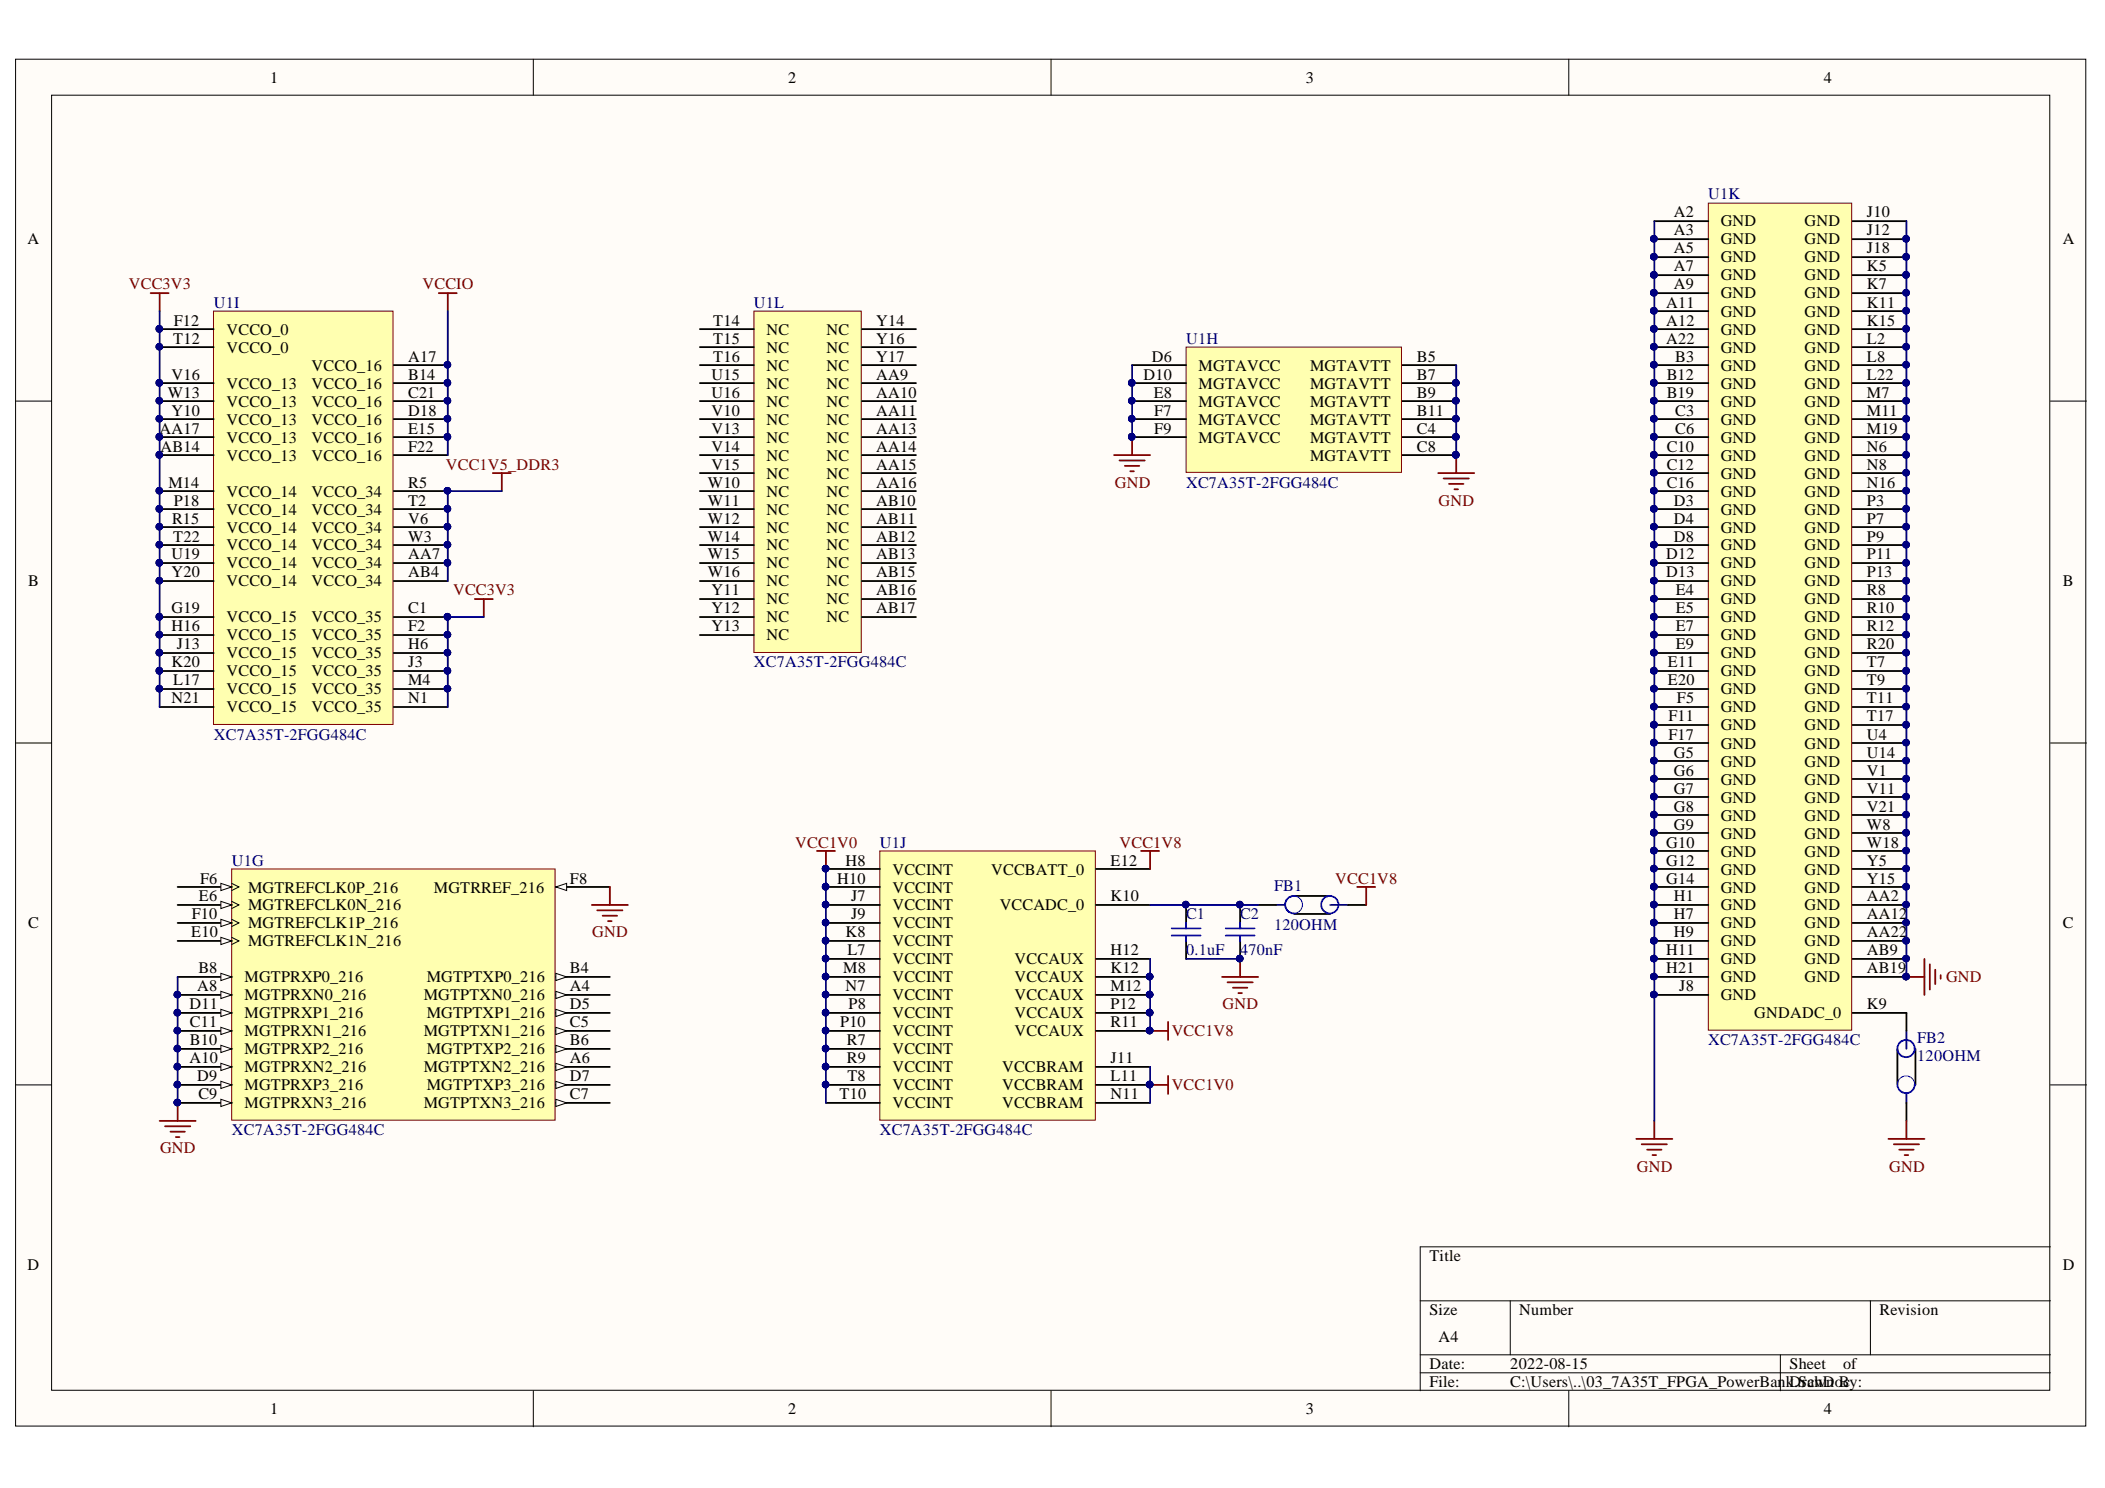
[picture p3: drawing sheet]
<svg xmlns="http://www.w3.org/2000/svg" width="297mm" height="210mm" viewBox="0 0 297 210" stroke-linecap="round" stroke-linejoin="round" font-family="sans-serif">
<defs><g id="words">
<g font-size="2.3">
<text x="38.1" y="11.7">1</text>
<text x="111.2" y="11.7">2</text>
<text x="184.3" y="11.7">3</text>
<text x="257.4" y="11.7">4</text>
<text x="3.9" y="34.5">A</text>
<text x="236.2" y="30.7">A2</text>
<text x="236.2" y="33.2">A3</text>
<text x="236.2" y="35.7">A5</text>
<text x="242.8" y="31.9">GND</text>
<text x="242.8" y="34.5">GND</text>
<text x="254.6" y="31.9">GND</text>
<text x="254.6" y="34.5">GND</text>
<text x="263.4" y="30.7">J10</text>
<text x="263.4" y="33.2">J12</text>
<text x="263.4" y="35.7">J18</text>
<text x="291.1" y="34.5">A</text>
<text x="236.2" y="38.3">A7</text>
<text x="236.2" y="40.8">A9</text>
<text x="242.8" y="37">GND</text>
<text x="242.8" y="39.5">GND</text>
<text x="254.6" y="37">GND</text>
<text x="254.6" y="39.5">GND</text>
<text x="263.4" y="38.3">K5</text>
<text x="263.4" y="40.8">K7</text>
<text x="24.5" y="46">F12</text>
<text x="32" y="47.2">VCCO_0</text>
<text x="100.6" y="46">T14</text>
<text x="108.2" y="47.2">NC</text>
<text x="116.6" y="47.2">NC</text>
<text x="123.6" y="46">Y14</text>
<text x="235.1" y="43.4">A11</text>
<text x="235.1" y="46">A12</text>
<text x="242.8" y="42.1">GND</text>
<text x="242.8" y="44.7">GND</text>
<text x="242.8" y="47.2">GND</text>
<text x="254.6" y="42.1">GND</text>
<text x="254.6" y="44.7">GND</text>
<text x="254.6" y="47.2">GND</text>
<text x="263.4" y="43.4">K11</text>
<text x="263.4" y="46">K15</text>
<text x="24.2" y="53.6">V16</text>
<text x="24.4" y="48.5">T12</text>
<text x="32" y="49.8">VCCO_0</text>
<text x="44" y="52.3">VCCO_16</text>
<text x="57.6" y="51">A17</text>
<text x="57.6" y="53.6">B14</text>
<text x="100.4" y="53.6">U15</text>
<text x="100.6" y="48.5">T15</text>
<text x="100.6" y="51">T16</text>
<text x="108.2" y="49.8">NC</text>
<text x="108.2" y="52.3">NC</text>
<text x="116.6" y="49.8">NC</text>
<text x="116.6" y="52.3">NC</text>
<text x="123.6" y="48.5">Y16</text>
<text x="123.6" y="51">Y17</text>
<text x="123.6" y="53.6">AA9</text>
<text x="161.4" y="53.6">D10</text>
<text x="162.5" y="51">D6</text>
<text x="169.1" y="52.3">MGTAVCC</text>
<text x="184.9" y="52.3">MGTAVTT</text>
<text x="199.9" y="51">B5</text>
<text x="199.9" y="53.6">B7</text>
<text x="235.1" y="48.5">A22</text>
<text x="235.2" y="53.6">B12</text>
<text x="236.4" y="51">B3</text>
<text x="242.8" y="49.8">GND</text>
<text x="242.8" y="52.3">GND</text>
<text x="254.6" y="49.8">GND</text>
<text x="254.6" y="52.3">GND</text>
<text x="263.4" y="48.5">L2</text>
<text x="263.4" y="51">L8</text>
<text x="263.4" y="53.6">L22</text>
<text x="23.7" y="56.1">W13</text>
<text x="24.2" y="58.6">Y10</text>
<text x="32" y="54.8">VCCO_13</text>
<text x="32" y="57.4">VCCO_13</text>
<text x="32" y="59.9">VCCO_13</text>
<text x="44" y="54.8">VCCO_16</text>
<text x="44" y="57.4">VCCO_16</text>
<text x="44" y="59.9">VCCO_16</text>
<text x="57.6" y="56.1">C21</text>
<text x="57.6" y="58.6">D18</text>
<text x="100.4" y="56.1">U16</text>
<text x="100.4" y="58.6">V10</text>
<text x="108.2" y="54.8">NC</text>
<text x="108.2" y="57.4">NC</text>
<text x="108.2" y="59.9">NC</text>
<text x="116.6" y="54.8">NC</text>
<text x="116.6" y="57.4">NC</text>
<text x="116.6" y="59.9">NC</text>
<text x="123.6" y="56.1">AA10</text>
<text x="123.6" y="58.6">AA11</text>
<text x="162.8" y="56.1">E8</text>
<text x="162.9" y="58.6">F7</text>
<text x="169.1" y="54.8">MGTAVCC</text>
<text x="169.1" y="59.9">MGTAVCC</text>
<text x="169.1" y="57.4">MGTAVCC</text>
<text x="184.9" y="54.8">MGTAVTT</text>
<text x="184.9" y="57.4">MGTAVTT</text>
<text x="184.9" y="59.9">MGTAVTT</text>
<text x="199.9" y="56.1">B9</text>
<text x="199.9" y="58.6">B11</text>
<text x="235.2" y="56.1">B19</text>
<text x="236.4" y="58.6">C3</text>
<text x="242.8" y="54.8">GND</text>
<text x="242.8" y="57.4">GND</text>
<text x="242.8" y="59.9">GND</text>
<text x="254.6" y="54.8">GND</text>
<text x="254.6" y="57.4">GND</text>
<text x="254.6" y="59.9">GND</text>
<text x="263.4" y="56.1">M7</text>
<text x="263.4" y="58.6">M11</text>
<text x="22.5" y="61.2">AA17</text>
<text x="22.7" y="63.7">AB14</text>
<text x="32" y="62.4">VCCO_13</text>
<text x="32" y="65">VCCO_13</text>
<text x="44" y="62.4">VCCO_16</text>
<text x="44" y="65">VCCO_16</text>
<text x="57.6" y="61.2">E15</text>
<text x="57.6" y="63.7">F22</text>
<text x="100.4" y="61.2">V13</text>
<text x="100.4" y="63.7">V14</text>
<text x="108.2" y="62.4">NC</text>
<text x="108.2" y="65">NC</text>
<text x="116.6" y="62.4">NC</text>
<text x="116.6" y="65">NC</text>
<text x="123.6" y="61.2">AA13</text>
<text x="123.6" y="63.7">AA14</text>
<text x="162.9" y="61.2">F9</text>
<text x="169.1" y="62.4">MGTAVCC</text>
<text x="184.9" y="62.4">MGTAVTT</text>
<text x="184.9" y="65">MGTAVTT</text>
<text x="199.9" y="61.2">C4</text>
<text x="199.9" y="63.7">C8</text>
<text x="235.2" y="63.7">C10</text>
<text x="236.4" y="61.2">C6</text>
<text x="242.8" y="62.4">GND</text>
<text x="242.8" y="65">GND</text>
<text x="254.6" y="62.4">GND</text>
<text x="254.6" y="65">GND</text>
<text x="263.4" y="61.2">M19</text>
<text x="263.4" y="63.7">N6</text>
<text x="23.8" y="68.8">M14</text>
<text x="24.5" y="71.3">P18</text>
<text x="32" y="70.1">VCCO_14</text>
<text x="44" y="70.1">VCCO_34</text>
<text x="57.6" y="68.8">R5</text>
<text x="57.6" y="71.3">T2</text>
<text x="99.9" y="68.8">W10</text>
<text x="99.9" y="71.3">W11</text>
<text x="100.4" y="66.2">V15</text>
<text x="108.2" y="67.5">NC</text>
<text x="108.2" y="70.1">NC</text>
<text x="116.6" y="67.5">NC</text>
<text x="116.6" y="70.1">NC</text>
<text x="123.6" y="66.2">AA15</text>
<text x="123.6" y="68.8">AA16</text>
<text x="123.6" y="71.3">AB10</text>
<text x="235.2" y="66.2">C12</text>
<text x="235.2" y="68.8">C16</text>
<text x="236.2" y="71.3">D3</text>
<text x="242.8" y="67.5">GND</text>
<text x="242.8" y="70.1">GND</text>
<text x="254.6" y="67.5">GND</text>
<text x="254.6" y="70.1">GND</text>
<text x="263.4" y="66.2">N8</text>
<text x="263.4" y="68.8">N16</text>
<text x="263.4" y="71.3">P3</text>
<text x="24.3" y="73.9">R15</text>
<text x="24.4" y="76.4">T22</text>
<text x="32" y="72.6">VCCO_14</text>
<text x="32" y="75.1">VCCO_14</text>
<text x="32" y="77.7">VCCO_14</text>
<text x="44" y="72.6">VCCO_34</text>
<text x="44" y="75.1">VCCO_34</text>
<text x="44" y="77.7">VCCO_34</text>
<text x="57.6" y="73.9">V6</text>
<text x="57.6" y="76.4">W3</text>
<text x="99.9" y="73.9">W12</text>
<text x="99.9" y="76.4">W14</text>
<text x="108.2" y="72.6">NC</text>
<text x="108.2" y="75.1">NC</text>
<text x="108.2" y="77.7">NC</text>
<text x="116.6" y="72.6">NC</text>
<text x="116.6" y="75.1">NC</text>
<text x="116.6" y="77.7">NC</text>
<text x="123.6" y="73.9">AB11</text>
<text x="123.6" y="76.4">AB12</text>
<text x="236.2" y="76.4">D8</text>
<text x="236.2" y="73.9">D4</text>
<text x="242.8" y="77.7">GND</text>
<text x="242.8" y="72.6">GND</text>
<text x="242.8" y="75.1">GND</text>
<text x="254.6" y="72.6">GND</text>
<text x="254.6" y="75.1">GND</text>
<text x="254.6" y="77.7">GND</text>
<text x="263.4" y="73.9">P7</text>
<text x="263.4" y="76.4">P9</text>
<text x="4" y="82.7">B</text>
<text x="24.2" y="78.9">U19</text>
<text x="24.2" y="81.5">Y20</text>
<text x="32" y="80.2">VCCO_14</text>
<text x="32" y="82.7">VCCO_14</text>
<text x="44" y="80.2">VCCO_34</text>
<text x="44" y="82.7">VCCO_34</text>
<text x="57.6" y="78.9">AA7</text>
<text x="57.6" y="81.5">AB4</text>
<text x="99.9" y="78.9">W15</text>
<text x="99.9" y="81.5">W16</text>
<text x="100.4" y="84">Y11</text>
<text x="108.2" y="80.2">NC</text>
<text x="108.2" y="82.7">NC</text>
<text x="116.6" y="80.2">NC</text>
<text x="116.6" y="82.7">NC</text>
<text x="123.6" y="78.9">AB13</text>
<text x="123.6" y="81.5">AB15</text>
<text x="123.6" y="84">AB16</text>
<text x="235.1" y="78.9">D12</text>
<text x="235.1" y="81.5">D13</text>
<text x="236.5" y="84">E4</text>
<text x="242.8" y="80.2">GND</text>
<text x="242.8" y="82.7">GND</text>
<text x="254.6" y="80.2">GND</text>
<text x="254.6" y="82.7">GND</text>
<text x="263.4" y="78.9">P11</text>
<text x="263.4" y="81.5">P13</text>
<text x="263.4" y="84">R8</text>
<text x="291.1" y="82.7">B</text>
<text x="24.2" y="86.5">G19</text>
<text x="24.2" y="89.1">H16</text>
<text x="32" y="87.8">VCCO_15</text>
<text x="44" y="87.8">VCCO_35</text>
<text x="57.6" y="86.5">C1</text>
<text x="57.6" y="89.1">F2</text>
<text x="100.4" y="86.5">Y12</text>
<text x="100.4" y="89.1">Y13</text>
<text x="108.2" y="85.3">NC</text>
<text x="108.2" y="87.8">NC</text>
<text x="116.6" y="85.3">NC</text>
<text x="116.6" y="87.8">NC</text>
<text x="123.6" y="86.5">AB17</text>
<text x="236.5" y="86.5">E5</text>
<text x="236.5" y="89.1">E7</text>
<text x="242.8" y="85.3">GND</text>
<text x="242.8" y="87.8">GND</text>
<text x="254.6" y="85.3">GND</text>
<text x="254.6" y="87.8">GND</text>
<text x="263.4" y="86.5">R10</text>
<text x="263.4" y="89.1">R12</text>
<text x="24.2" y="94.1">K20</text>
<text x="24.9" y="91.6">J13</text>
<text x="32" y="90.3">VCCO_15</text>
<text x="32" y="92.9">VCCO_15</text>
<text x="32" y="95.4">VCCO_15</text>
<text x="44" y="90.3">VCCO_35</text>
<text x="44" y="92.9">VCCO_35</text>
<text x="44" y="95.4">VCCO_35</text>
<text x="57.6" y="91.6">H6</text>
<text x="57.6" y="94.1">J3</text>
<text x="108.2" y="90.3">NC</text>
<text x="235.4" y="94.1">E11</text>
<text x="236.5" y="91.6">E9</text>
<text x="242.8" y="90.3">GND</text>
<text x="242.8" y="92.9">GND</text>
<text x="242.8" y="95.4">GND</text>
<text x="254.6" y="90.3">GND</text>
<text x="254.6" y="92.9">GND</text>
<text x="254.6" y="95.4">GND</text>
<text x="263.4" y="91.6">R20</text>
<text x="263.4" y="94.1">T7</text>
<text x="24.2" y="99.2">N21</text>
<text x="24.4" y="96.7">L17</text>
<text x="32" y="97.9">VCCO_15</text>
<text x="32" y="100.5">VCCO_15</text>
<text x="44" y="97.9">VCCO_35</text>
<text x="44" y="100.5">VCCO_35</text>
<text x="57.6" y="96.7">M4</text>
<text x="57.6" y="99.2">N1</text>
<text x="235.4" y="96.7">E20</text>
<text x="235.4" y="101.7">F11</text>
<text x="236.6" y="99.2">F5</text>
<text x="242.8" y="97.9">GND</text>
<text x="242.8" y="100.5">GND</text>
<text x="254.6" y="97.9">GND</text>
<text x="254.6" y="100.5">GND</text>
<text x="263.4" y="96.7">T9</text>
<text x="263.4" y="99.2">T11</text>
<text x="263.4" y="101.7">T17</text>
<text x="235.4" y="104.4">F17</text>
<text x="236.2" y="106.9">G5</text>
<text x="242.8" y="103">GND</text>
<text x="242.8" y="105.6">GND</text>
<text x="254.6" y="103">GND</text>
<text x="254.6" y="105.6">GND</text>
<text x="263.4" y="104.4">U4</text>
<text x="263.4" y="106.9">U14</text>
<text x="236.2" y="109.4">G6</text>
<text x="236.2" y="112">G7</text>
<text x="242.8" y="108.2">GND</text>
<text x="242.8" y="110.7">GND</text>
<text x="242.8" y="113.2">GND</text>
<text x="254.6" y="108.2">GND</text>
<text x="254.6" y="110.7">GND</text>
<text x="254.6" y="113.2">GND</text>
<text x="263.4" y="109.4">V1</text>
<text x="263.4" y="112">V11</text>
<text x="235.1" y="119.6">G10</text>
<text x="236.2" y="114.5">G8</text>
<text x="236.2" y="117">G9</text>
<text x="242.8" y="115.8">GND</text>
<text x="242.8" y="118.3">GND</text>
<text x="254.6" y="115.8">GND</text>
<text x="254.6" y="118.3">GND</text>
<text x="263.4" y="114.5">V21</text>
<text x="263.4" y="117">W8</text>
<text x="263.4" y="119.6">W18</text>
<text x="28.2" y="124.6">F6</text>
<text x="35" y="125.9">MGTREFCLK0P_216</text>
<text x="61.2" y="125.9">MGTRREF_216</text>
<text x="80.4" y="124.6">F8</text>
<text x="118.1" y="124.6">H10</text>
<text x="119.3" y="122.1">H8</text>
<text x="125.9" y="123.4">VCCINT</text>
<text x="125.9" y="125.9">VCCINT</text>
<text x="139.9" y="123.4">VCCBATT_0</text>
<text x="156.7" y="122.1">E12</text>
<text x="235.1" y="122.1">G12</text>
<text x="235.1" y="124.6">G14</text>
<text x="242.8" y="120.8">GND</text>
<text x="242.8" y="123.4">GND</text>
<text x="242.8" y="125.9">GND</text>
<text x="254.6" y="120.8">GND</text>
<text x="254.6" y="123.4">GND</text>
<text x="254.6" y="125.9">GND</text>
<text x="263.4" y="122.1">Y5</text>
<text x="263.4" y="124.6">Y15</text>
<text x="4" y="131">C</text>
<text x="27.1" y="129.7">F10</text>
<text x="28.1" y="127.2">E6</text>
<text x="35" y="128.4">MGTREFCLK0N_216</text>
<text x="35" y="131">MGTREFCLK1P_216</text>
<text x="120.1" y="127.2">J7</text>
<text x="120.1" y="129.7">J9</text>
<text x="125.9" y="128.4">VCCINT</text>
<text x="125.9" y="131">VCCINT</text>
<text x="141.1" y="128.4">VCCADC_0</text>
<text x="156.7" y="127.2">K10</text>
<text x="236.2" y="127.2">H1</text>
<text x="236.2" y="129.7">H7</text>
<text x="242.8" y="128.4">GND</text>
<text x="242.8" y="131">GND</text>
<text x="254.6" y="128.4">GND</text>
<text x="254.6" y="131">GND</text>
<text x="263.4" y="127.2">AA2</text>
<text x="263.4" y="129.7">AA12</text>
<text x="291.1" y="131">C</text>
<text x="27" y="132.2">E10</text>
<text x="28" y="137.3">B8</text>
<text x="35" y="133.5">MGTREFCLK1N_216</text>
<text x="80.4" y="137.3">B4</text>
<text x="119" y="137.3">M8</text>
<text x="119.3" y="132.2">K8</text>
<text x="119.6" y="134.8">L7</text>
<text x="125.9" y="133.5">VCCINT</text>
<text x="125.9" y="136">VCCINT</text>
<text x="143.2" y="136">VCCAUX</text>
<text x="156.7" y="134.8">H12</text>
<text x="156.7" y="137.3">K12</text>
<text x="235.1" y="134.8">H11</text>
<text x="235.1" y="137.3">H21</text>
<text x="236.2" y="132.2">H9</text>
<text x="242.8" y="133.5">GND</text>
<text x="242.8" y="136">GND</text>
<text x="254.6" y="133.5">GND</text>
<text x="254.6" y="136">GND</text>
<text x="263.4" y="132.2">AA22</text>
<text x="263.4" y="134.8">AB9</text>
<text x="263.4" y="137.3">AB19</text>
<text x="26.7" y="142.4">D11</text>
<text x="27.8" y="139.8">A8</text>
<text x="34.5" y="143.6">MGTPRXP1_216</text>
<text x="34.5" y="138.6">MGTPRXP0_216</text>
<text x="34.5" y="141.1">MGTPRXN0_216</text>
<text x="59.8" y="141.1">MGTPTXN0_216</text>
<text x="60.2" y="143.6">MGTPTXP1_216</text>
<text x="60.2" y="138.6">MGTPTXP0_216</text>
<text x="80.4" y="142.4">D5</text>
<text x="80.4" y="139.8">A4</text>
<text x="119.3" y="139.8">N7</text>
<text x="119.8" y="142.4">P8</text>
<text x="125.9" y="138.6">VCCINT</text>
<text x="125.9" y="141.1">VCCINT</text>
<text x="125.9" y="143.6">VCCINT</text>
<text x="143.2" y="138.6">VCCAUX</text>
<text x="143.2" y="141.1">VCCAUX</text>
<text x="143.2" y="143.6">VCCAUX</text>
<text x="156.7" y="139.8">M12</text>
<text x="156.7" y="142.4">P12</text>
<text x="237" y="139.8">J8</text>
<text x="242.8" y="138.6">GND</text>
<text x="242.8" y="141.1">GND</text>
<text x="247.5" y="143.6">GNDADC_0</text>
<text x="254.6" y="138.6">GND</text>
<text x="263.4" y="142.4">K9</text>
<text x="26.7" y="150">A10</text>
<text x="26.8" y="147.4">B10</text>
<text x="26.8" y="144.9">C11</text>
<text x="34.5" y="148.7">MGTPRXP2_216</text>
<text x="34.5" y="146.2">MGTPRXN1_216</text>
<text x="59.8" y="146.2">MGTPTXN1_216</text>
<text x="60.2" y="148.7">MGTPTXP2_216</text>
<text x="80.4" y="147.4">B6</text>
<text x="80.4" y="150">A6</text>
<text x="80.4" y="144.9">C5</text>
<text x="118.6" y="144.9">P10</text>
<text x="119.5" y="147.4">R7</text>
<text x="119.5" y="150">R9</text>
<text x="125.9" y="146.2">VCCINT</text>
<text x="125.9" y="148.7">VCCINT</text>
<text x="143.2" y="146.2">VCCAUX</text>
<text x="156.7" y="144.9">R11</text>
<text x="156.7" y="150">J11</text>
<text x="27.8" y="152.5">D9</text>
<text x="28" y="155.1">C9</text>
<text x="34.5" y="153.8">MGTPRXP3_216</text>
<text x="34.5" y="151.2">MGTPRXN2_216</text>
<text x="59.8" y="151.2">MGTPTXN2_216</text>
<text x="60.2" y="153.8">MGTPTXP3_216</text>
<text x="80.4" y="152.5">D7</text>
<text x="80.4" y="155.1">C7</text>
<text x="118.5" y="155.1">T10</text>
<text x="119.6" y="152.5">T8</text>
<text x="125.9" y="151.2">VCCINT</text>
<text x="125.9" y="153.8">VCCINT</text>
<text x="141.4" y="151.2">VCCBRAM</text>
<text x="141.4" y="153.8">VCCBRAM</text>
<text x="156.7" y="152.5">L11</text>
<text x="156.7" y="155.1">N11</text>
<text x="34.5" y="156.3">MGTPRXN3_216</text>
<text x="59.8" y="156.3">MGTPTXN3_216</text>
<text x="125.9" y="156.3">VCCINT</text>
<text x="141.4" y="156.3">VCCBRAM</text>
<text x="3.9" y="179.2">D</text>
<text x="201.7" y="177.9">Title</text>
<text x="291.1" y="179.2">D</text>
<text x="201.7" y="185.6">Size</text>
<text x="214.4" y="185.6">Number</text>
<text x="265.2" y="185.6">Revision</text>
<text x="203" y="189.4">A4</text>
<text x="201.7" y="193.2">Date:</text>
<text x="201.7" y="195.7">File:</text>
<text x="213.1" y="193.2">2022-08-15</text>
<text x="213.1" y="195.7">C:\Users\..\03_7A35T_FPGA_PowerBankD.SchDoBy:</text>
<text x="252.5" y="193.2">Sheet</text>
<text x="254.2" y="195.7">rawn c</text>
<text x="260.1" y="193.2">of</text>
<text x="38.1" y="199.5">1</text>
<text x="111.2" y="199.5">2</text>
<text x="184.3" y="199.5">3</text>
<text x="257.4" y="199.5">4</text>
</g>
<g font-size="2.3" fill="#000080">
<text x="241" y="28.1">U1K</text>
<text x="30.2" y="43.4">U1I</text>
<text x="106.4" y="43.4">U1L</text>
<text x="167.4" y="48.5">U1H</text>
<text x="167.4" y="68.8">XC7A35T-2FGG484C</text>
<text x="106.4" y="94.1">XC7A35T-2FGG484C</text>
<text x="30.2" y="104.4">XC7A35T-2FGG484C</text>
<text x="124.2" y="119.6">U1J</text>
<text x="32.7" y="122.1">U1G</text>
<text x="179.8" y="125.6">FB1</text>
<text x="167.4" y="129.7">C1</text>
<text x="175" y="129.7">C2</text>
<text x="179.8" y="131.2">120OHM</text>
<text x="167.4" y="134.8">0.1uF</text>
<text x="175" y="134.8">470nF</text>
<text x="241" y="147.4">XC7A35T-2FGG484C</text>
<text x="270.5" y="149.7">120OHM</text>
<text x="270.5" y="147.2">FB2</text>
<text x="32.7" y="160.1">XC7A35T-2FGG484C</text>
<text x="124.2" y="160.1">XC7A35T-2FGG484C</text>
</g>
<g font-size="2.3" fill="#800000">
<text x="18.2" y="40.8">VCC3V3</text>
<text x="59.6" y="40.8">VCCIO</text>
<text x="62.9" y="66.2">VCC1V5_DDR3</text>
<text x="157.3" y="68.8">GND</text>
<text x="203" y="71.3">GND</text>
<text x="63.9" y="84">VCC3V3</text>
<text x="112.2" y="119.6">VCC1V0</text>
<text x="158" y="119.6">VCC1V8</text>
<text x="188.4" y="124.6">VCC1V8</text>
<text x="83.6" y="132.2">GND</text>
<text x="172.5" y="142.4">GND</text>
<text x="274.6" y="138.6">GND</text>
<text x="165.3" y="146.2">VCC1V8</text>
<text x="165.3" y="153.8">VCC1V0</text>
<text x="22.6" y="162.7">GND</text>
<text x="231" y="165.3">GND</text>
<text x="266.6" y="165.3">GND</text>
</g>
</g></defs>
<g fill="#fffcf8" stroke="#000" stroke-width=".14">
<path d="M2.2 8.4h292.1v192.8h-292.1z"/>
<path d="M7.3 13.4h281.9v182.7h-281.9z"/>
</g>
<g fill="none" stroke="#000" stroke-width=".14">
<path d="M75.3 8.4v5M148.3 8.4v5M221.4 8.4v5M2.2 56.6h5.1M289.3 56.6h5.1M2.2 104.8h5.1M289.3 104.8h5.1M2.2 153h5.1M289.3 153h5.1M289.3 175.9h-88.9v20.3M75.3 196.2v5.1M148.3 196.2v5.1"/>
<path d="M200.4 183.5h88.9M200.4 191.1h88.9M200.4 193.7h88.9M213.1 183.5v7.6M221.4 196.2v5.1M251.2 191.1v5.1M263.9 183.5v7.6"/>
</g>
<path d="M30.1 43.9h25.4v58.3h-25.4z" fill="#ffffb0" stroke="#800000" stroke-width=".14"/>
<g fill="none" stroke="#000" stroke-width=".25">
<path d="M22.5 49h7.7M22.5 54h7.7M22.5 56.6h7.7M22.5 59.1h7.7M22.5 46.4h7.7M55.6 54h7.6M55.6 56.6h7.6M55.6 59.1h7.6M55.6 51.5h7.6M22.5 61.7h7.7M22.5 64.2h7.7M22.5 69.3h7.7"/>
<path d="M22.5 71.8h7.7M22.5 74.3h7.7M22.5 76.9h7.7M22.5 79.4h7.7M55.6 61.7h7.6M55.6 64.2h7.6M55.6 69.3h7.6M55.6 71.8h7.6M55.6 74.3h7.6M55.6 76.9h7.6M55.6 79.4h7.6M22.5 82h7.7"/>
<path d="M22.5 87h7.7M22.5 89.6h7.7M22.5 92.1h7.7M22.5 94.7h7.7M22.5 97.2h7.7M22.5 99.7h7.7M55.6 82h7.6M55.6 87h7.6M55.6 89.6h7.6M55.6 92.1h7.6M55.6 94.7h7.6M55.6 97.2h7.6"/>
<path d="M55.6 99.7h7.6"/>
</g>
<g fill="#000080" stroke="#000080" stroke-width=".14">
<circle cx="22.5" cy="48.9" r=".46"/>
<circle cx="22.5" cy="61.6" r=".46"/>
<circle cx="22.5" cy="64.2" r=".46"/>
<circle cx="22.5" cy="54" r=".46"/>
<circle cx="22.5" cy="56.5" r=".46"/>
<circle cx="22.5" cy="59.1" r=".46"/>
<circle cx="22.5" cy="69.2" r=".46"/>
<circle cx="22.5" cy="71.8" r=".46"/>
<circle cx="22.5" cy="74.3" r=".46"/>
<circle cx="22.5" cy="76.8" r=".46"/>
<circle cx="22.5" cy="79.4" r=".46"/>
<circle cx="22.5" cy="81.9" r=".46"/>
<circle cx="22.5" cy="87" r=".46"/>
<circle cx="22.5" cy="89.5" r=".46"/>
<circle cx="22.5" cy="92.1" r=".46"/>
<circle cx="22.5" cy="94.6" r=".46"/>
<circle cx="22.5" cy="97.1" r=".46"/>
<circle cx="63.1" cy="51.5" r=".46"/>
<circle cx="63.1" cy="54" r=".46"/>
<circle cx="63.1" cy="56.5" r=".46"/>
<circle cx="63.1" cy="59.1" r=".46"/>
<circle cx="63.1" cy="61.6" r=".46"/>
<circle cx="63.1" cy="79.4" r=".46"/>
<circle cx="63.1" cy="69.2" r=".46"/>
<circle cx="63.1" cy="71.8" r=".46"/>
<circle cx="63.1" cy="74.3" r=".46"/>
<circle cx="63.1" cy="76.8" r=".46"/>
<circle cx="63.1" cy="87" r=".46"/>
<circle cx="63.1" cy="89.5" r=".46"/>
<circle cx="63.1" cy="92.1" r=".46"/>
<circle cx="63.1" cy="94.6" r=".46"/>
<circle cx="63.1" cy="97.1" r=".46"/>
<circle cx="22.5" cy="46.4" r=".46"/>
</g>
<path d="M124.1 120h30.5v38h-30.5z" fill="#ffffb0" stroke="#800000" stroke-width=".14"/>
<g fill="none" stroke="#000" stroke-width=".25">
<path d="M116.5 122.6h7.7M116.5 125.1h7.7M116.5 127.7h7.7M116.5 130.2h7.7M116.5 132.7h7.7M116.5 135.3h7.7M116.5 137.8h7.7M154.7 122.6h7.6M154.7 127.7h7.6M154.7 135.3h7.6M154.7 137.8h7.6M116.5 140.3h7.7"/>
<path d="M116.5 142.9h7.7M116.5 145.4h7.7M116.5 148h7.7M116.5 150.5h7.7M116.5 153h7.7M116.5 155.6h7.7M154.7 140.3h7.6M154.7 142.9h7.6M154.7 145.4h7.6M154.7 150.5h7.6M154.7 153h7.6M154.7 155.6h7.6"/>
</g>
<g fill="#000080" stroke="#000080" stroke-width=".14">
<circle cx="116.5" cy="122.5" r=".46"/>
<circle cx="116.5" cy="125.1" r=".46"/>
<circle cx="116.5" cy="127.6" r=".46"/>
<circle cx="116.5" cy="130.1" r=".46"/>
<circle cx="116.5" cy="132.7" r=".46"/>
<circle cx="116.5" cy="135.2" r=".46"/>
<circle cx="116.5" cy="137.8" r=".46"/>
<circle cx="116.5" cy="140.3" r=".46"/>
<circle cx="116.5" cy="142.8" r=".46"/>
<circle cx="116.5" cy="145.4" r=".46"/>
<circle cx="116.5" cy="147.9" r=".46"/>
<circle cx="116.5" cy="150.5" r=".46"/>
<circle cx="116.5" cy="153" r=".46"/>
<circle cx="162.2" cy="137.8" r=".46"/>
<circle cx="162.2" cy="140.3" r=".46"/>
<circle cx="162.2" cy="142.8" r=".47"/>
<circle cx="162.2" cy="145.4" r=".46"/>
<circle cx="162.2" cy="153" r=".46"/>
</g>
<path d="M106.4 43.9h15.1v48.1h-15.1z" fill="#ffffb0" stroke="#800000" stroke-width=".14"/>
<g fill="none" stroke="#000" stroke-width=".25">
<path d="M98.8 46.4h7.6M98.8 49h7.6M98.8 51.5h7.6M98.8 54h7.6M98.8 56.6h7.6M98.8 59.1h7.6M121.6 46.4h7.7M121.6 49h7.7M121.6 51.5h7.7M121.6 54h7.7M121.6 56.6h7.7M121.6 59.1h7.7"/>
<path d="M98.8 61.7h7.6M98.8 64.2h7.6M98.8 66.7h7.6M98.8 69.3h7.6M98.8 71.8h7.6M98.8 74.3h7.6M98.8 76.9h7.6M98.8 79.4h7.6M121.6 61.7h7.7M121.6 64.2h7.7M121.6 66.7h7.7M121.6 69.3h7.7"/>
<path d="M121.6 71.8h7.7M121.6 74.3h7.7M121.6 76.9h7.7M121.6 79.4h7.7M98.8 82h7.6M98.8 84.5h7.6M98.8 87h7.6M98.8 89.6h7.6M121.6 82h7.7M121.6 84.5h7.7M121.6 87h7.7M167.4 127.7v2.5"/>
<path d="M167.4 132.7v2.6M175 127.7v2.5M175 132.7v2.6M177.5 127.7h2.6M182.6 126.4h5.1M182.6 128.9h5.1M190.2 127.7h2.6"/>
</g>
<g fill="none" stroke="#00f" stroke-width=".25">
<path d="M165.3 132h4.1M165.3 131h4.1M167.4 130.2v.8M167.4 132v.7M173 132h4M173 131h4M175 130.2v.8M175 132v.7M182.6 126.4a1.23 1.23 0 0 0-1.3 1.3 1.23 1.23 0 0 0 1.4 1.1"/>
<circle cx="187.6" cy="127.6" r="1.23"/>
</g>
<circle cx="182.6" cy="127.6" r="1.23" fill="none" stroke="#00f" stroke-width=".14"/>
<path d="M180.1 127.7h1.2M187.7 127.7h2.5" fill="none" stroke="#30007b" stroke-width=".25"/>
<g fill="none" stroke="#800000" stroke-width=".25">
<path d="M21.3 41.4h2.5M22.5 41.4v2.5M61.9 41.4h2.6M63.2 41.4v2.5M69.5 66.7h2.6M70.8 66.7v2.6M67 84.5h2.5M68.3 84.5v2.5M115.3 120h2.5M116.5 120v2.6M161 120h2.6M162.3 120v2.6"/>
<path d="M172.5 137.8h5M173.2 138.6h3.6M174 139.3h2M175 135.3v2.5M191.5 125.1h2.6M192.8 125.1v2.6M162.3 145.4h2.5M162.3 153h2.5M164.8 144.2v2.5M164.8 151.8v2.5M174.7 140.1h.6"/>
</g>
<g fill="#000080" stroke="#000080" stroke-width=".14">
<circle cx="167.3" cy="127.6" r=".46"/>
<circle cx="174.9" cy="127.6" r=".46"/>
<circle cx="174.9" cy="135.2" r=".46"/>
<circle cx="162.2" cy="145.4" r=".46"/>
<circle cx="116.5" cy="122.5" r=".46"/>
<circle cx="162.2" cy="153" r=".46"/>
<circle cx="116.5" cy="125.1" r=".46"/>
<circle cx="116.5" cy="127.6" r=".46"/>
<circle cx="116.5" cy="130.1" r=".46"/>
<circle cx="116.5" cy="132.7" r=".46"/>
<circle cx="116.5" cy="135.2" r=".46"/>
<circle cx="116.5" cy="137.8" r=".46"/>
<circle cx="116.5" cy="140.3" r=".46"/>
<circle cx="116.5" cy="142.8" r=".46"/>
<circle cx="116.5" cy="145.4" r=".46"/>
<circle cx="116.5" cy="147.9" r=".46"/>
<circle cx="116.5" cy="150.5" r=".46"/>
<circle cx="116.5" cy="153" r=".46"/>
<circle cx="63.1" cy="79.4" r=".46"/>
<circle cx="63.1" cy="76.8" r=".46"/>
<circle cx="63.1" cy="74.3" r=".46"/>
<circle cx="63.1" cy="71.8" r=".46"/>
<circle cx="63.1" cy="69.2" r=".46"/>
<circle cx="22.5" cy="46.4" r=".46"/>
<circle cx="22.5" cy="48.9" r=".46"/>
<circle cx="22.5" cy="54" r=".46"/>
<circle cx="22.5" cy="56.5" r=".46"/>
<circle cx="22.5" cy="59.1" r=".46"/>
<circle cx="22.5" cy="61.6" r=".46"/>
<circle cx="22.5" cy="64.2" r=".46"/>
<circle cx="22.5" cy="69.2" r=".46"/>
<circle cx="22.5" cy="71.8" r=".46"/>
<circle cx="22.5" cy="74.3" r=".46"/>
<circle cx="22.5" cy="76.8" r=".46"/>
<circle cx="22.5" cy="79.4" r=".46"/>
<circle cx="22.5" cy="81.9" r=".46"/>
<circle cx="22.5" cy="87" r=".46"/>
<circle cx="22.5" cy="89.5" r=".46"/>
<circle cx="22.5" cy="92.1" r=".46"/>
<circle cx="22.5" cy="94.6" r=".46"/>
<circle cx="22.5" cy="97.1" r=".46"/>
<circle cx="63.1" cy="51.5" r=".46"/>
<circle cx="63.1" cy="54" r=".46"/>
<circle cx="63.1" cy="56.5" r=".46"/>
<circle cx="63.1" cy="59.1" r=".46"/>
<circle cx="63.1" cy="61.6" r=".46"/>
<circle cx="63.1" cy="97.1" r=".46"/>
<circle cx="63.1" cy="94.6" r=".46"/>
<circle cx="63.1" cy="92.1" r=".46"/>
<circle cx="63.1" cy="89.5" r=".46"/>
<circle cx="63.1" cy="87" r=".46"/>
<circle cx="162.2" cy="137.8" r=".46"/>
<circle cx="162.2" cy="140.3" r=".46"/>
<circle cx="162.2" cy="142.8" r=".47"/>
</g>
<path d="M22.5 43.9v55.8M63.2 43.9v20.3M70.8 69.3h-7.6v12.7M68.3 87h-5.1v12.7M116.5 122.6v33M162.3 127.7h15.2M162.3 135.3v10.1M167.4 135.3h7.6M162.3 150.5v5.1" fill="none" stroke="#000080" stroke-width=".25"/>
<path d="M241.1 28.7h20.2v116.6h-20.2z" fill="#ffffb0" stroke="#800000" stroke-width=".14"/>
<g fill="none" stroke="#000" stroke-width=".25">
<path d="M233.4 31.2h7.7M233.4 33.7h7.7M233.4 36.3h7.7M233.4 38.8h7.7M261.4 31.2h7.6M261.4 33.7h7.6M261.4 36.3h7.6M261.4 38.8h7.6M233.4 41.4h7.7M233.4 43.9h7.7M233.4 46.4h7.7M233.4 49h7.7"/>
<path d="M233.4 51.5h7.7M233.4 54h7.7M233.4 56.6h7.7M233.4 59.1h7.7M261.4 41.4h7.6M261.4 43.9h7.6M261.4 46.4h7.6M261.4 49h7.6M261.4 51.5h7.6M261.4 54h7.6M261.4 56.6h7.6M261.4 59.1h7.6"/>
<path d="M233.4 76.9h7.7M233.4 61.7h7.7M233.4 64.2h7.7M233.4 66.7h7.7M233.4 69.3h7.7M233.4 71.8h7.7M233.4 74.3h7.7M233.4 79.4h7.7M261.4 76.9h7.6M261.4 61.7h7.6M261.4 64.2h7.6M261.4 66.7h7.6"/>
<path d="M261.4 69.3h7.6M261.4 71.8h7.6M261.4 74.3h7.6M261.4 79.4h7.6M233.4 82h7.7M233.4 84.5h7.7M233.4 87h7.7M233.4 89.6h7.7M233.4 92.1h7.7M233.4 94.7h7.7M233.4 97.2h7.7M233.4 99.7h7.7"/>
<path d="M261.4 82h7.6M261.4 84.5h7.6M261.4 87h7.6M261.4 89.6h7.6M261.4 92.1h7.6M261.4 94.7h7.6M261.4 97.2h7.6M261.4 99.7h7.6M233.4 102.3h7.7M233.4 104.8h7.7M233.4 107.3h7.7M233.4 109.9h7.7"/>
<path d="M233.4 112.4h7.7M233.4 115h7.7M233.4 117.5h7.7M261.4 102.3h7.6M261.4 104.8h7.6M261.4 107.3h7.6M261.4 109.9h7.6M261.4 112.4h7.6M261.4 115h7.6M261.4 117.5h7.6M233.4 127.7h7.7M233.4 130.2h7.7"/>
<path d="M233.4 132.7h7.7M233.4 135.3h7.7M233.4 137.8h7.7M233.4 120h7.7M233.4 122.6h7.7M233.4 125.1h7.7M261.4 127.7h7.6M261.4 130.2h7.6M261.4 132.7h7.6M261.4 135.3h7.6M261.4 137.8h7.6M261.4 120h7.6"/>
<path d="M261.4 122.6h7.6M261.4 125.1h7.6M233.4 140.3h7.7M261.4 142.9h7.6v2.5M267.7 148v5M269 155.6v2.5M270.3 148v5"/>
</g>
<g fill="#000080" stroke="#000080" stroke-width=".14">
<circle cx="233.4" cy="76.8" r=".46"/>
<circle cx="233.4" cy="33.7" r=".46"/>
<circle cx="233.4" cy="36.2" r=".46"/>
<circle cx="233.4" cy="38.8" r=".47"/>
<circle cx="233.4" cy="41.3" r=".46"/>
<circle cx="233.4" cy="43.8" r=".46"/>
<circle cx="233.4" cy="46.4" r=".47"/>
<circle cx="233.4" cy="48.9" r=".46"/>
<circle cx="269" cy="127.6" r=".46"/>
<circle cx="269" cy="130.1" r=".46"/>
<circle cx="269" cy="132.7" r=".46"/>
<circle cx="269" cy="135.2" r=".46"/>
<circle cx="269" cy="137.8" r=".46"/>
<circle cx="233.4" cy="51.5" r=".46"/>
<circle cx="233.4" cy="54" r=".47"/>
<circle cx="233.4" cy="56.5" r=".46"/>
<circle cx="233.4" cy="59.1" r=".46"/>
<circle cx="233.4" cy="61.6" r=".47"/>
<circle cx="233.4" cy="64.2" r=".47"/>
<circle cx="233.4" cy="66.7" r=".46"/>
<circle cx="233.4" cy="69.2" r=".46"/>
<circle cx="233.4" cy="71.8" r=".47"/>
<circle cx="233.4" cy="74.3" r=".46"/>
<circle cx="233.4" cy="79.4" r=".47"/>
<circle cx="233.4" cy="81.9" r=".46"/>
<circle cx="233.4" cy="84.5" r=".46"/>
<circle cx="233.4" cy="87" r=".47"/>
<circle cx="233.4" cy="89.5" r=".46"/>
<circle cx="233.4" cy="92.1" r=".46"/>
<circle cx="233.4" cy="94.6" r=".47"/>
<circle cx="233.4" cy="97.1" r=".46"/>
<circle cx="233.4" cy="99.7" r=".46"/>
<circle cx="233.4" cy="102.2" r=".47"/>
<circle cx="233.4" cy="104.8" r=".46"/>
<circle cx="233.4" cy="107.3" r=".46"/>
<circle cx="233.4" cy="109.8" r=".47"/>
<circle cx="233.4" cy="112.4" r=".46"/>
<circle cx="233.4" cy="114.9" r=".46"/>
<circle cx="233.4" cy="117.5" r=".47"/>
<circle cx="233.4" cy="120" r=".46"/>
<circle cx="233.4" cy="122.5" r=".46"/>
<circle cx="233.4" cy="125.1" r=".47"/>
<circle cx="233.4" cy="127.6" r=".46"/>
<circle cx="233.4" cy="130.1" r=".46"/>
<circle cx="233.4" cy="132.7" r=".47"/>
<circle cx="233.4" cy="135.2" r=".46"/>
<circle cx="233.4" cy="137.8" r=".46"/>
<circle cx="233.4" cy="140.3" r=".46"/>
<circle cx="269" cy="33.7" r=".46"/>
<circle cx="269" cy="36.2" r=".46"/>
<circle cx="269" cy="38.8" r=".46"/>
<circle cx="269" cy="41.3" r=".46"/>
<circle cx="269" cy="43.8" r=".46"/>
<circle cx="269" cy="46.4" r=".46"/>
<circle cx="269" cy="48.9" r=".46"/>
<circle cx="269" cy="51.5" r=".46"/>
<circle cx="269" cy="54" r=".46"/>
<circle cx="269" cy="56.5" r=".46"/>
<circle cx="269" cy="59.1" r=".46"/>
<circle cx="269" cy="61.6" r=".46"/>
<circle cx="269" cy="64.2" r=".46"/>
<circle cx="269" cy="66.7" r=".46"/>
<circle cx="269" cy="69.2" r=".46"/>
<circle cx="269" cy="71.8" r=".46"/>
<circle cx="269" cy="74.3" r=".46"/>
<circle cx="269" cy="76.8" r=".46"/>
<circle cx="269" cy="79.4" r=".46"/>
<circle cx="269" cy="81.9" r=".46"/>
<circle cx="269" cy="84.5" r=".46"/>
<circle cx="269" cy="87" r=".46"/>
<circle cx="269" cy="89.5" r=".46"/>
<circle cx="269" cy="92.1" r=".46"/>
<circle cx="269" cy="94.6" r=".46"/>
<circle cx="269" cy="97.1" r=".46"/>
<circle cx="269" cy="99.7" r=".46"/>
<circle cx="269" cy="102.2" r=".46"/>
<circle cx="269" cy="104.8" r=".46"/>
<circle cx="269" cy="107.3" r=".46"/>
<circle cx="269" cy="109.8" r=".46"/>
<circle cx="269" cy="112.4" r=".46"/>
<circle cx="269" cy="114.9" r=".46"/>
<circle cx="269" cy="117.5" r=".46"/>
<circle cx="269" cy="120" r=".46"/>
<circle cx="269" cy="122.5" r=".46"/>
<circle cx="269" cy="125.1" r=".46"/>
</g>
<g fill="none" stroke="#800000" stroke-width=".25">
<path d="M269 137.8h2.6M271.6 135.3v5M272.3 136v3.6M273.1 136.8v2M273.8 137.6v.5M233.4 158.1v2.6M269 158.1v2.6M230.9 160.7h5.1M231.7 161.4h3.5M232.4 162.2h2.1M233.2 162.9h.5M266.5 160.7h5.1"/>
<path d="M267.2 161.4h3.6M268 162.2h2M268.8 162.9h.5"/>
</g>
<g fill="none" stroke="#00f" stroke-width=".25">
<path d="M270.2 153a1.22 1.22 0 0 1-1.2 1.2 1.22 1.22 0 0 1-1.2-1.1"/>
<circle cx="269" cy="147.9" r="1.22"/>
</g>
<circle cx="269" cy="153" r="1.22" fill="none" stroke="#00f" stroke-width=".14"/>
<path d="M269 145.4v2.6M269 154.3v1.3" fill="none" stroke="#30007b" stroke-width=".25"/>
<path d="M233.4 31.2v126.9M269 31.2v106.6" fill="none" stroke="#000080" stroke-width=".25"/>
<path d="M32.7 122.6h45.6v35.4h-45.6z" fill="#ffffb0" stroke="#800000" stroke-width=".14"/>
<path d="M78.4 125.1h7.7" fill="none" stroke="#000" stroke-width=".25"/>
<path d="M78.4 125.1l1.6-.5v1z" fill="#fffcf8"/>
<path d="M32.7 127.1l1 .6-1 .5M78.4 125.1l1.6-.5v1z" fill="none" stroke="#000" stroke-width=".14"/>
<path d="M25.1 127.7h7.6" fill="none" stroke="#000" stroke-width=".25"/>
<path d="M31.2 127.1l1.5 .6-1.5 .5z" fill="#fffcf8"/>
<path d="M31.2 127.1l1.5 .6-1.5 .5zM32.7 124.6l1 .5-1 .5" fill="none" stroke="#000" stroke-width=".14"/>
<path d="M25.1 125.1h7.6" fill="none" stroke="#000" stroke-width=".25"/>
<path d="M31.2 124.6l1.5 .5-1.5 .5z" fill="#fffcf8"/>
<path d="M31.2 124.6l1.5 .5-1.5 .5z" fill="none" stroke="#000" stroke-width=".14"/>
<path d="M25.1 142.9h7.6" fill="none" stroke="#000" stroke-width=".25"/>
<path d="M31.2 142.4l1.5 .5-1.5 .5z" fill="#fffcf8"/>
<path d="M31.2 142.4l1.5 .5-1.5 .5z" fill="none" stroke="#000" stroke-width=".14"/>
<circle cx="25" cy="142.8" r=".46" fill="#000080" stroke="#000080" stroke-width=".14"/>
<path d="M25.1 148h7.6" fill="none" stroke="#000" stroke-width=".25"/>
<path d="M31.2 147.5l1.5 .5-1.5 .5z" fill="#fffcf8"/>
<path d="M31.2 147.5l1.5 .5-1.5 .5z" fill="none" stroke="#000" stroke-width=".14"/>
<circle cx="25" cy="147.9" r=".46" fill="#000080" stroke="#000080" stroke-width=".14"/>
<path d="M25.1 153h7.6" fill="none" stroke="#000" stroke-width=".25"/>
<path d="M31.2 152.5l1.5 .5-1.5 .5z" fill="#fffcf8"/>
<path d="M31.2 152.5l1.5 .5-1.5 .5z" fill="none" stroke="#000" stroke-width=".14"/>
<circle cx="25" cy="153" r=".46" fill="#000080" stroke="#000080" stroke-width=".14"/>
<path d="M25.1 137.8h7.6" fill="none" stroke="#000" stroke-width=".25"/>
<path d="M31.2 137.3l1.5 .5-1.5 .5z" fill="#fffcf8"/>
<path d="M31.2 137.3l1.5 .5-1.5 .5z" fill="none" stroke="#000" stroke-width=".14"/>
<path d="M78.4 153h7.7" fill="none" stroke="#000" stroke-width=".25"/>
<path d="M78.4 152.5l1.6 .5-1.6 .5z" fill="#fffcf8"/>
<path d="M78.4 152.5l1.6 .5-1.6 .5z" fill="none" stroke="#000" stroke-width=".14"/>
<path d="M78.4 148h7.7" fill="none" stroke="#000" stroke-width=".25"/>
<path d="M78.4 147.5l1.6 .5-1.6 .5z" fill="#fffcf8"/>
<path d="M32.7 129.7l1 .5-1 .5M78.4 147.5l1.6 .5-1.6 .5z" fill="none" stroke="#000" stroke-width=".14"/>
<path d="M25.1 130.2h7.6" fill="none" stroke="#000" stroke-width=".25"/>
<path d="M31.2 129.7l1.5 .5-1.5 .5z" fill="#fffcf8"/>
<path d="M31.2 129.7l1.5 .5-1.5 .5zM32.7 132.2l1 .5-1 .5" fill="none" stroke="#000" stroke-width=".14"/>
<path d="M25.1 132.7h7.6" fill="none" stroke="#000" stroke-width=".25"/>
<path d="M31.2 132.2l1.5 .5-1.5 .5z" fill="#fffcf8"/>
<path d="M31.2 132.2l1.5 .5-1.5 .5z" fill="none" stroke="#000" stroke-width=".14"/>
<path d="M25.1 145.4h7.6" fill="none" stroke="#000" stroke-width=".25"/>
<path d="M31.2 144.9l1.5 .5-1.5 .5z" fill="#fffcf8"/>
<path d="M31.2 144.9l1.5 .5-1.5 .5z" fill="none" stroke="#000" stroke-width=".14"/>
<circle cx="25" cy="145.4" r=".46" fill="#000080" stroke="#000080" stroke-width=".14"/>
<path d="M25.1 150.5h7.6" fill="none" stroke="#000" stroke-width=".25"/>
<path d="M31.2 150l1.5 .5-1.5 .5z" fill="#fffcf8"/>
<path d="M31.2 150l1.5 .5-1.5 .5z" fill="none" stroke="#000" stroke-width=".14"/>
<circle cx="25" cy="150.5" r=".46" fill="#000080" stroke="#000080" stroke-width=".14"/>
<path d="M25.1 155.6h7.6" fill="none" stroke="#000" stroke-width=".25"/>
<path d="M31.2 155.1l1.5 .5-1.5 .5z" fill="#fffcf8"/>
<path d="M31.2 155.1l1.5 .5-1.5 .5z" fill="none" stroke="#000" stroke-width=".14"/>
<circle cx="25" cy="155.5" r=".46" fill="#000080" stroke="#000080" stroke-width=".14"/>
<path d="M25.1 140.3h7.6" fill="none" stroke="#000" stroke-width=".25"/>
<path d="M31.2 139.8l1.5 .5-1.5 .6z" fill="#fffcf8"/>
<path d="M31.2 139.8l1.5 .5-1.5 .6z" fill="none" stroke="#000" stroke-width=".14"/>
<circle cx="25" cy="140.3" r=".46" fill="#000080" stroke="#000080" stroke-width=".14"/>
<path d="M78.4 155.6h7.7" fill="none" stroke="#000" stroke-width=".25"/>
<path d="M78.4 155.1l1.6 .5-1.6 .5z" fill="#fffcf8"/>
<path d="M78.4 155.1l1.6 .5-1.6 .5z" fill="none" stroke="#000" stroke-width=".14"/>
<path d="M78.4 150.5h7.7" fill="none" stroke="#000" stroke-width=".25"/>
<path d="M78.4 150l1.6 .5-1.6 .5z" fill="#fffcf8"/>
<path d="M78.4 150l1.6 .5-1.6 .5z" fill="none" stroke="#000" stroke-width=".14"/>
<path d="M78.4 142.9h7.7" fill="none" stroke="#000" stroke-width=".25"/>
<path d="M78.4 142.4l1.6 .5-1.6 .5z" fill="#fffcf8"/>
<path d="M78.4 142.4l1.6 .5-1.6 .5z" fill="none" stroke="#000" stroke-width=".14"/>
<path d="M78.4 145.4h7.7" fill="none" stroke="#000" stroke-width=".25"/>
<path d="M78.4 144.9l1.6 .5-1.6 .5z" fill="#fffcf8"/>
<path d="M78.4 144.9l1.6 .5-1.6 .5z" fill="none" stroke="#000" stroke-width=".14"/>
<path d="M78.4 137.8h7.7" fill="none" stroke="#000" stroke-width=".25"/>
<path d="M78.4 137.3l1.6 .5-1.6 .5z" fill="#fffcf8"/>
<path d="M78.4 137.3l1.6 .5-1.6 .5z" fill="none" stroke="#000" stroke-width=".14"/>
<path d="M78.4 140.3h7.7" fill="none" stroke="#000" stroke-width=".25"/>
<path d="M78.4 139.8l1.6 .5-1.6 .6z" fill="#fffcf8"/>
<path d="M78.4 139.8l1.6 .5-1.6 .6z" fill="none" stroke="#000" stroke-width=".14"/>
<g fill="#000080" stroke="#000080" stroke-width=".14">
<circle cx="25" cy="142.8" r=".46"/>
<circle cx="25" cy="147.9" r=".46"/>
<circle cx="25" cy="153" r=".46"/>
<circle cx="25" cy="145.4" r=".46"/>
<circle cx="25" cy="150.5" r=".46"/>
<circle cx="25" cy="155.5" r=".46"/>
<circle cx="25" cy="140.3" r=".46"/>
</g>
<path d="M167.4 49h30.4v17.6h-30.4z" fill="#ffffb0" stroke="#800000" stroke-width=".14"/>
<path d="M159.7 51.5h7.7M159.7 54h7.7M159.7 59.1h7.7M159.7 56.6h7.7M197.9 51.5h7.6M197.9 54h7.6M197.9 59.1h7.6M197.9 56.6h7.6M159.7 61.7h7.7M197.9 61.7h7.6M197.9 64.2h7.6" fill="none" stroke="#000" stroke-width=".25"/>
<g fill="#000080" stroke="#000080" stroke-width=".14">
<circle cx="159.7" cy="54" r=".46"/>
<circle cx="159.7" cy="59.1" r=".46"/>
<circle cx="159.7" cy="61.6" r=".46"/>
<circle cx="159.7" cy="56.5" r=".46"/>
<circle cx="205.4" cy="54" r=".47"/>
<circle cx="205.4" cy="56.5" r=".46"/>
<circle cx="205.4" cy="59.1" r=".46"/>
<circle cx="205.4" cy="61.6" r=".47"/>
<circle cx="205.4" cy="64.2" r=".47"/>
<circle cx="25" cy="155.5" r=".46"/>
<circle cx="25" cy="140.3" r=".46"/>
<circle cx="25" cy="142.8" r=".46"/>
<circle cx="25" cy="145.4" r=".46"/>
<circle cx="25" cy="147.9" r=".46"/>
<circle cx="25" cy="150.5" r=".46"/>
<circle cx="25" cy="153" r=".46"/>
</g>
<g fill="none" stroke="#800000" stroke-width=".25">
<path d="M157.2 64.2h5.1M158 65h3.5M158.7 65.7h2.1M159.5 66.5h.5M159.7 61.7v2.5M202.9 66.7h5.1M203.7 67.5h3.6M204.5 68.3h2M205.2 69h.5M205.5 64.2v2.5M83.5 127.7h5.1M84.3 128.4h3.5"/>
<path d="M85 129.2h2.1M85.8 129.9h.5M86.1 125.1v2.6M22.5 158.1h5.1M23.3 158.9h3.5M24.1 159.6h2M25.1 155.6v2.5M24.8 160.4h.5"/>
</g>
<path d="M159.7 51.5v10.2M205.5 51.5v12.7M25.1 137.8v17.8" fill="none" stroke="#000080" stroke-width=".25"/>
<use href="#words"/>
</svg>
